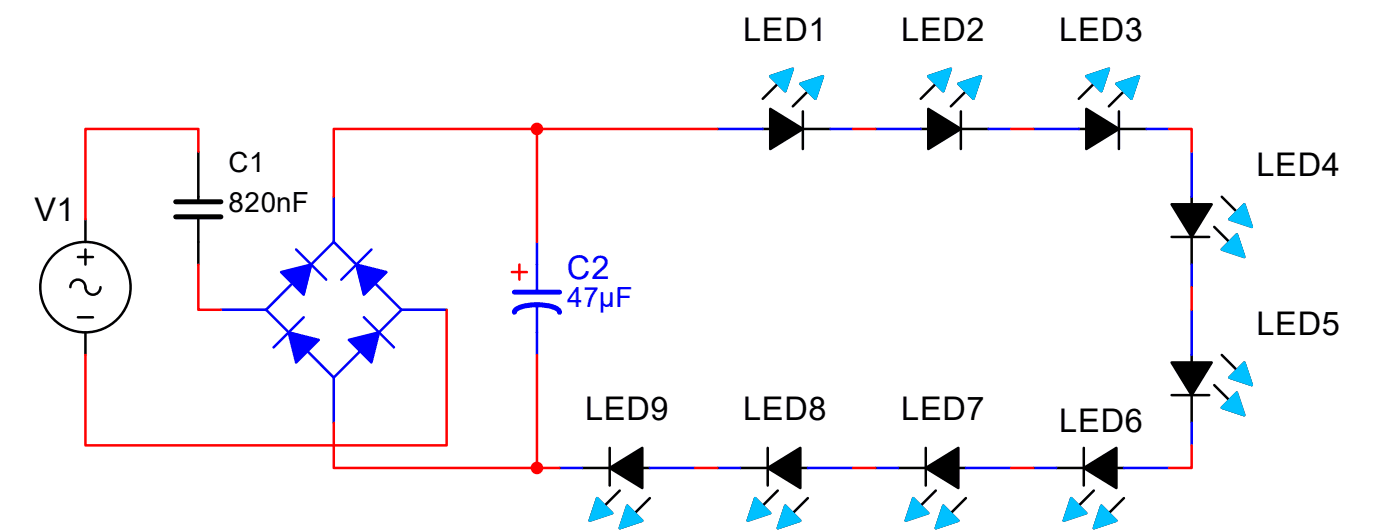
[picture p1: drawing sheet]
<svg xmlns="http://www.w3.org/2000/svg" width="148mm" height="56mm" viewBox="0 0 148 56" stroke-linecap="round" stroke-linejoin="round" font-family="sans-serif">
<defs><g id="words">
<g font-size="3.4">
<text x="78.4" y="4.3">LED1</text>
<text x="95.1" y="4.3">LED2</text>
<text x="111.7" y="4.3">LED3</text>
<text x="3.7" y="23.3">V1</text>
<text x="132.5" y="18.6">LED4</text>
<text x="132.5" y="35.3">LED5</text>
<text x="61.7" y="44.2">LED9</text>
<text x="78.4" y="44.2">LED8</text>
<text x="95.1" y="44.2">LED7</text>
<text x="111.7" y="45.5">LED6</text>
</g>
<text font-size="3.4" fill="#00f" x="59.8" y="29.4">C2</text>
<g font-size="2.9">
<text x="24.1" y="18.1">C1</text>
<text x="24.1" y="22.3">820nF</text>
</g>
<text font-size="2.9" fill="#00f" x="59.8" y="32.3">47µF</text>
</g></defs>
<g fill="none" stroke="#000" stroke-width=".26">
<path d="M8.2 27.1h1.6M8.2 33.4h1.6M9 23.1v2.4M9 26.3v1.6M9 35v2.4M10.6 30.3a.79 .79 0 0 1-.8 .8 .79 .79 0 0 1-.8-.8 .79 .79 0 0 0-.8-.8 .79 .79 0 0 0-.8 .8"/>
<circle cx="9" cy="30.3" r="4.8"/>
</g>
<path d="M56.6 27.9v2.9M56.6 32.1v2.9" fill="none" stroke="#00f" stroke-width=".26"/>
<path d="M54.3 32.9a1.27 1.27 0 0 1 1.1-.7 5.6 5.6 0 0 1 3.3 .3l.2 .2 .1 .2M54.3 30.8h4.7" fill="none" stroke="#00f" stroke-width=".53"/>
<path d="M54 28.7h1.6M54.8 27.9v1.6" fill="none" stroke="#f00" stroke-width=".26"/>
<path d="M56.6 35v2.4" fill="none" stroke="#00f" stroke-width=".26"/>
<path d="M56.6 25.5v2.4" fill="none" stroke="#00f" stroke-width=".26"/>
<path d="M81.2 11.5l3.5 2.1-3.5 2.1z" fill="#000" stroke="#000" stroke-width=".26"/>
<path d="M80.4 13.6h7.2M81.2 8l2.4-.8-.8 2.4zM82 8.8l-1.6 1.6M84.4 8.8l2.4-.8-.8 2.4zM84.7 11.7v4M85.2 9.6l-1.6 1.6" fill="none" stroke="#000" stroke-width=".26"/>
<g fill="#00c0ff" stroke="#00c0ff" stroke-width=".26">
<path d="M81.2 8l2.4-.8-.8 2.4z"/>
<path d="M84.4 8.8l2.4-.8-.8 2.4z"/>
</g>
<path d="M75.7 13.6h4.7" fill="none" stroke="#00f" stroke-width=".26"/>
<path d="M87.6 13.6h2.4" fill="none" stroke="#00f" stroke-width=".26"/>
<path d="M97.9 11.5l3.5 2.1-3.5 2.1z" fill="#000" stroke="#000" stroke-width=".26"/>
<path d="M97.1 13.6h7.2M97.9 8l2.4-.8-.8 2.4zM98.7 8.8l-1.6 1.6M101.1 8.8l2.4-.8-.8 2.4zM101.4 11.7v4M101.9 9.6l-1.6 1.6" fill="none" stroke="#000" stroke-width=".26"/>
<g fill="#00c0ff" stroke="#00c0ff" stroke-width=".26">
<path d="M97.9 8l2.4-.8-.8 2.4z"/>
<path d="M101.1 8.8l2.4-.8-.8 2.4z"/>
</g>
<path d="M92.4 13.6h4.7" fill="none" stroke="#00f" stroke-width=".26"/>
<path d="M104.3 13.6h2.3" fill="none" stroke="#00f" stroke-width=".26"/>
<path d="M90 13.6h2.4" fill="none" stroke="#f00" stroke-width=".26"/>
<path d="M114.6 11.5l3.4 2.1-3.4 2.1z" fill="#000" stroke="#000" stroke-width=".26"/>
<path d="M113.8 13.6h7.1M114.6 8l2.4-.8-.8 2.4zM115.4 8.8l-1.6 1.6M117.8 8.8l2.3-.8-.8 2.4zM118 11.7v4M118.5 9.6l-1.5 1.6" fill="none" stroke="#000" stroke-width=".26"/>
<g fill="#00c0ff" stroke="#00c0ff" stroke-width=".26">
<path d="M114.6 8l2.4-.8-.8 2.4z"/>
<path d="M117.8 8.8l2.3-.8-.8 2.4z"/>
</g>
<path d="M109 13.6h4.8" fill="none" stroke="#00f" stroke-width=".26"/>
<path d="M120.9 13.6h2.4" fill="none" stroke="#00f" stroke-width=".26"/>
<path d="M106.6 13.6h2.4" fill="none" stroke="#f00" stroke-width=".26"/>
<path d="M123.6 21.5h4.2l-2.1 3.5z" fill="#000" stroke="#000" stroke-width=".26"/>
<path d="M123.6 25h3.9M125.7 20.7v7.2M128.1 23.9l1.6 1.6M128.9 26.3l1.6-1.6 .7 2.4zM128.9 20.7l1.6 1.6M129.7 23.1l1.5-1.6 .8 2.4z" fill="none" stroke="#000" stroke-width=".26"/>
<g fill="#00c0ff" stroke="#00c0ff" stroke-width=".26">
<path d="M129.7 23.1l1.5-1.6 .8 2.4z"/>
<path d="M128.9 26.3l1.6-1.6 .7 2.4z"/>
</g>
<path d="M125.7 16v4.7" fill="none" stroke="#00f" stroke-width=".26"/>
<path d="M125.7 27.9v2.4" fill="none" stroke="#00f" stroke-width=".26"/>
<path d="M123.3 13.6h2.4v2.4" fill="none" stroke="#f00" stroke-width=".26"/>
<path d="M123.6 38.2h4.2l-2.1 3.4z" fill="#000" stroke="#000" stroke-width=".26"/>
<path d="M125.7 37.4v7.1M128.9 37.4l1.6 1.6M129.7 39.8l1.5-1.6 .8 2.4zM123.6 41.6h3.9M128.1 40.6l1.6 1.6M130.5 41.4l.7 2.4-2.3-.8z" fill="none" stroke="#000" stroke-width=".26"/>
<g fill="#00c0ff" stroke="#00c0ff" stroke-width=".26">
<path d="M129.7 39.8l1.5-1.6 .8 2.4z"/>
<path d="M130.5 41.4l.7 2.4-2.3-.8z"/>
</g>
<path d="M125.7 32.6v4.8" fill="none" stroke="#00f" stroke-width=".26"/>
<path d="M125.7 44.5v2.4" fill="none" stroke="#00f" stroke-width=".26"/>
<path d="M125.7 30.3v2.3" fill="none" stroke="#f00" stroke-width=".26"/>
<path d="M114.3 49.3l3.5-2.1v4.2z" fill="#000" stroke="#000" stroke-width=".26"/>
<path d="M111.4 49.3h7.1M113 52.5l1.6 1.6-2.4 .8zM114.3 47.2v4M115.4 51.7l-1.6 1.6M116.2 53.3l1.6 1.6-2.4 .8zM118.5 52.5l-1.5 1.6" fill="none" stroke="#000" stroke-width=".26"/>
<g fill="#00c0ff" stroke="#00c0ff" stroke-width=".26">
<path d="M116.2 53.3l1.6 1.6-2.4 .8z"/>
<path d="M113 52.5l1.6 1.6-2.4 .8z"/>
</g>
<path d="M118.5 49.3h4.8" fill="none" stroke="#00f" stroke-width=".26"/>
<path d="M109 49.3h2.4" fill="none" stroke="#00f" stroke-width=".26"/>
<path d="M125.7 46.9v2.4h-2.4" fill="none" stroke="#f00" stroke-width=".26"/>
<path d="M97.6 49.3l3.5-2.1v4.2z" fill="#000" stroke="#000" stroke-width=".26"/>
<path d="M94.7 49.3h7.2M96.3 52.5l1.6 1.6-2.4 .8zM97.6 47.2v4M98.7 51.7l-1.6 1.6M99.5 53.3l1.6 1.6-2.4 .8zM101.9 52.5l-1.6 1.6" fill="none" stroke="#000" stroke-width=".26"/>
<g fill="#00c0ff" stroke="#00c0ff" stroke-width=".26">
<path d="M99.5 53.3l1.6 1.6-2.4 .8z"/>
<path d="M96.3 52.5l1.6 1.6-2.4 .8z"/>
</g>
<path d="M101.9 49.3h4.7" fill="none" stroke="#00f" stroke-width=".26"/>
<path d="M92.4 49.3h2.3" fill="none" stroke="#00f" stroke-width=".26"/>
<path d="M106.6 49.3h2.4" fill="none" stroke="#f00" stroke-width=".26"/>
<path d="M81 49.3l3.4-2.1v4.2z" fill="#000" stroke="#000" stroke-width=".26"/>
<path d="M78.1 49.3h7.1M79.7 52.5l1.5 1.6-2.3 .8zM81 47.2v4M82 51.7l-1.6 1.6M82.8 53.3l1.6 1.6-2.4 .8zM85.2 52.5l-1.6 1.6" fill="none" stroke="#000" stroke-width=".26"/>
<g fill="#00c0ff" stroke="#00c0ff" stroke-width=".26">
<path d="M82.8 53.3l1.6 1.6-2.4 .8z"/>
<path d="M79.7 52.5l1.5 1.6-2.3 .8z"/>
</g>
<path d="M85.2 49.3h4.8" fill="none" stroke="#00f" stroke-width=".26"/>
<path d="M75.7 49.3h2.4" fill="none" stroke="#00f" stroke-width=".26"/>
<path d="M90 49.3h2.4" fill="none" stroke="#f00" stroke-width=".26"/>
<path d="M64.3 49.3l3.4-2.1v4.2z" fill="#000" stroke="#000" stroke-width=".26"/>
<path d="M61.4 49.3h7.1M63 52.5l1.6 1.6-2.4 .8zM64.3 47.2v4M65.4 51.7l-1.6 1.6M66.2 53.3l1.5 1.6-2.3 .8zM68.5 52.5l-1.5 1.6" fill="none" stroke="#000" stroke-width=".26"/>
<g fill="#00c0ff" stroke="#00c0ff" stroke-width=".26">
<path d="M66.2 53.3l1.5 1.6-2.3 .8z"/>
<path d="M63 52.5l1.6 1.6-2.4 .8z"/>
</g>
<path d="M68.5 49.3h4.8" fill="none" stroke="#00f" stroke-width=".26"/>
<path d="M28.1 32.6l7.1-7.1 7.1 7.1-7.1 7.2zM31.2 26.3l3.2 3.2M32 33.4l-3.1 3.2M38.4 33.4l3.2 3.2M39.2 26.3l-3.2 3.2M59 49.3h2.4" fill="none" stroke="#00f" stroke-width=".26"/>
<path d="M73.3 49.3h2.4" fill="none" stroke="#f00" stroke-width=".26"/>
<g fill="#00f" stroke="#00f" stroke-width=".26">
<path d="M30.4 35l3.2 .8-2.4 2.4z"/>
<path d="M36.8 35.8l3.2-.8-.8 3.2z"/>
<path d="M37.6 27.9l3.2 .8-2.4 2.4z" fill-rule="evenodd"/>
<path d="M29.6 28.7l3.2-.8-.8 3.2z" fill-rule="evenodd"/>
</g>
<path d="M35.2 20.7v4.8" fill="none" stroke="#00f" stroke-width=".26"/>
<path d="M23.3 32.6h4.8" fill="none" stroke="#00f" stroke-width=".26"/>
<path d="M35.2 39.8v4.7" fill="none" stroke="#00f" stroke-width=".26"/>
<path d="M42.3 32.6h4.8" fill="none" stroke="#00f" stroke-width=".26"/>
<g fill="#f00" stroke="#f00" stroke-width=".26">
<circle cx="56.6" cy="49.3" r=".53"/>
<circle cx="56.6" cy="13.6" r=".53"/>
</g>
<path d="M20.9 16v-2.4h-11.9v9.5M56.6 13.6h-21.4v7.1M56.6 13.6v11.9M56.6 13.6h19.1M20.9 27.9v4.7h2.4M47.1 32.6v14.3h-38.1v-9.5M56.6 37.4v11.9M35.2 44.5v4.8h21.4M56.6 49.3h2.4" fill="none" stroke="#f00" stroke-width=".26"/>
<path d="M20.9 16v5.3M20.9 22.8v5.1" fill="none" stroke="#000" stroke-width=".26"/>
<path d="M18.5 21.3h4.8M18.5 22.8h4.8" fill="none" stroke="#000" stroke-width=".53"/>
<use href="#words"/>
</svg>
